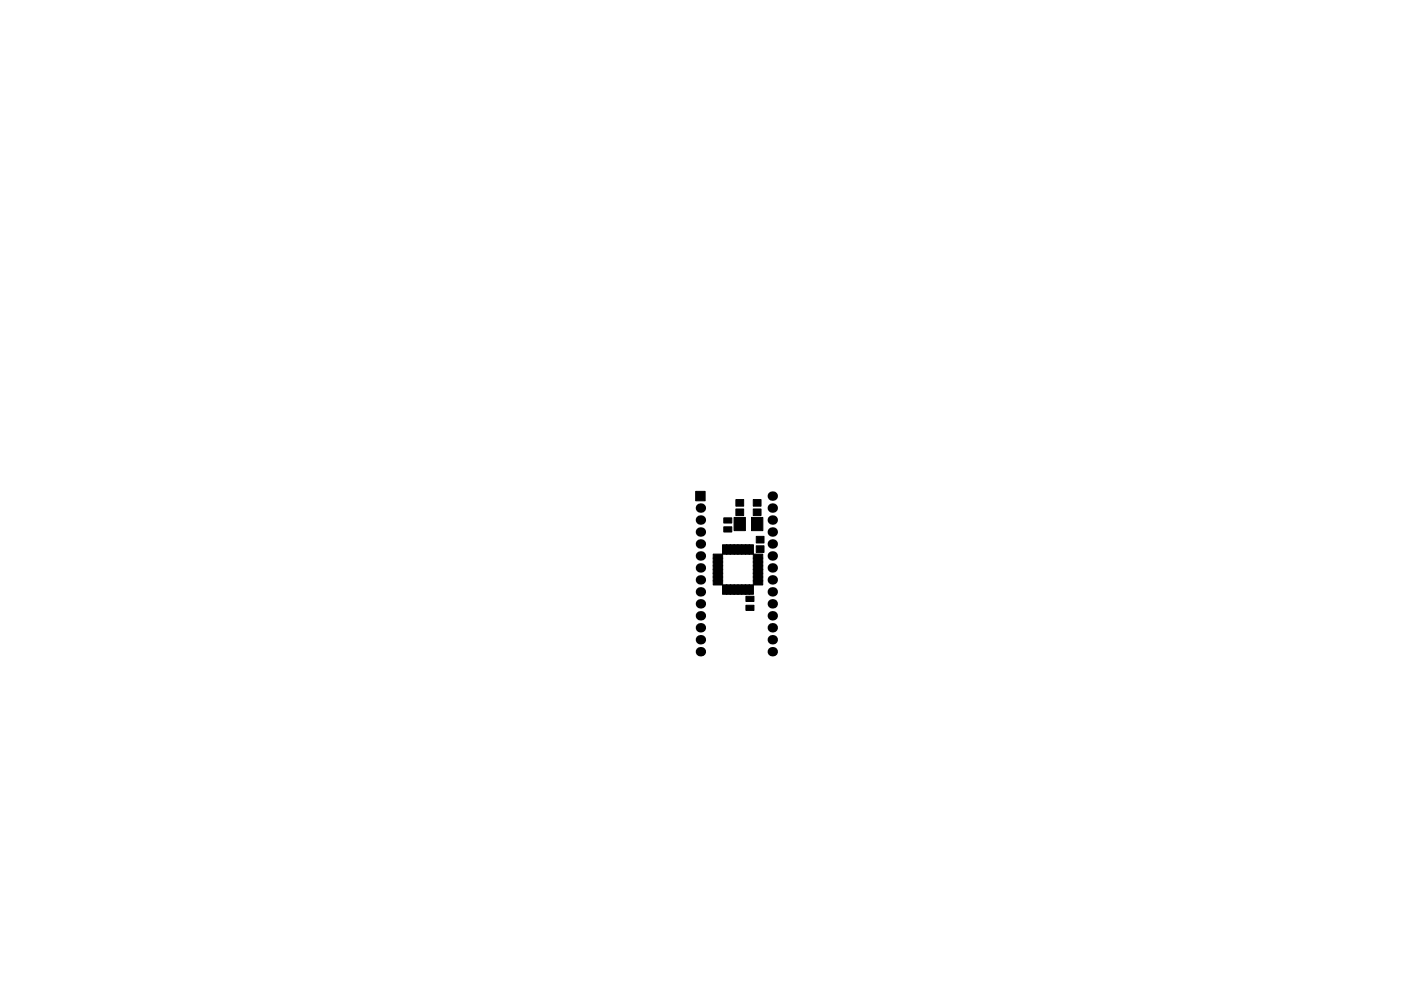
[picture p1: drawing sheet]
<svg xmlns="http://www.w3.org/2000/svg" width="297mm" height="210mm" viewBox="0 0 297 210" stroke-linecap="round" stroke-linejoin="round" font-family="sans-serif">
<g fill="#000" stroke="#000" stroke-width=".21">
<path d="M147.5 104.3h2v2h-2zM151.2 117.6h2v.9h-2zM151.2 118.4h2v.9h-2zM153.2 115.6h.9v2h-.9zM154 115.6h.9v2h-.9zM154.8 115.6h.9v2h-.9zM153.5 111.8h1.7v1.1h-1.7zM153.5 109.9h1.7v1.1h-1.7zM155.6 115.6h.9v2h-.9zM155.6 109.8h2.4v2.8h-2.4zM156 106h1.7v1.4h-1.7zM156 108h1.7v1.4h-1.7z"/>
<path d="M156.4 115.6h.9v2h-.9zM157.2 115.6h.9v2h-.9zM158 115.6h.9v2h-.9zM158.8 115.6h.9v2h-.9zM159.3 109.8h2.4v2.8h-2.4zM159.7 106h1.7v1.4h-1.7zM159.7 108h1.7v1.4h-1.7zM159.7 118.4h2v.9h-2zM159.7 117.6h2v.9h-2zM160.3 113.8h1.7v1.4h-1.7zM160.3 115.8h1.7v1.4h-1.7zM151.2 119.2h2v.9h-2z"/>
<path d="M151.2 120h2v.9h-2zM151.2 120.8h2v.9h-2zM151.2 121.6h2v.9h-2zM151.2 122.4h2v.9h-2zM151.2 123.2h2v.9h-2zM153.2 124.1h.9v2h-.9zM154 124.1h.9v2h-.9zM154.8 124.1h.9v2h-.9zM155.6 124.1h.9v2h-.9zM156.4 124.1h.9v2h-.9zM157.2 124.1h.9v2h-.9zM158 124.1h.9v2h-.9z"/>
<path d="M158.2 126.5h1.7v1.1h-1.7zM158.2 128.4h1.7v1.1h-1.7zM158.8 124.1h.9v2h-.9zM159.7 123.2h2v.9h-2zM159.7 122.4h2v.9h-2zM159.7 121.6h2v.9h-2zM159.7 120.8h2v.9h-2zM159.7 120h2v.9h-2zM159.7 119.2h2v.9h-2z"/>
</g>
<g fill="#000">
<circle cx="148.5" cy="107.8" r="1"/>
<circle cx="148.5" cy="118" r="1"/>
<circle cx="148.5" cy="110.3" r="1"/>
<circle cx="148.5" cy="115.4" r="1"/>
<circle cx="148.5" cy="112.9" r="1"/>
<circle cx="163.7" cy="118" r="1"/>
<circle cx="163.7" cy="112.9" r="1"/>
<circle cx="163.7" cy="107.8" r="1"/>
<circle cx="163.7" cy="115.4" r="1"/>
<circle cx="163.7" cy="105.3" r="1"/>
<circle cx="163.7" cy="110.3" r="1"/>
<circle cx="148.5" cy="138.3" r="1"/>
<circle cx="148.5" cy="120.5" r="1"/>
<circle cx="148.5" cy="123" r="1"/>
<circle cx="148.5" cy="125.6" r="1"/>
<circle cx="148.5" cy="133.2" r="1"/>
<circle cx="148.5" cy="130.7" r="1"/>
<circle cx="148.5" cy="135.7" r="1"/>
<circle cx="148.5" cy="128.1" r="1"/>
<circle cx="163.7" cy="138.3" r="1"/>
<circle cx="163.7" cy="133.2" r="1"/>
<circle cx="163.7" cy="135.7" r="1"/>
<circle cx="163.7" cy="130.7" r="1"/>
<circle cx="163.7" cy="123" r="1"/>
<circle cx="163.7" cy="125.6" r="1"/>
<circle cx="163.7" cy="120.5" r="1"/>
<circle cx="163.7" cy="128.1" r="1"/>
</g>
</svg>
